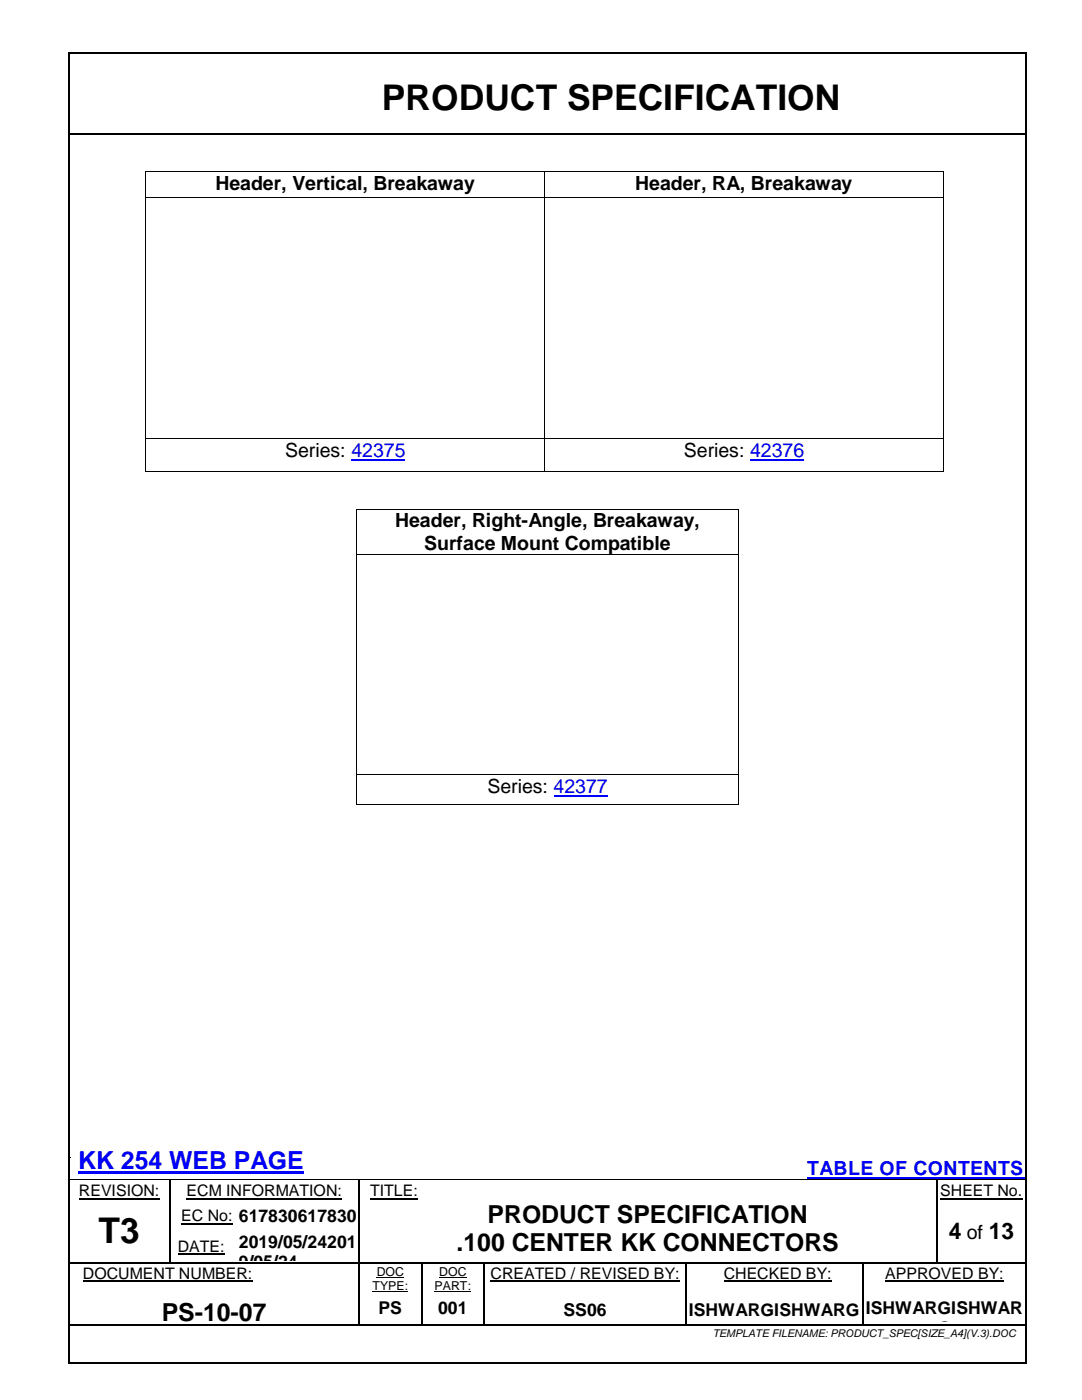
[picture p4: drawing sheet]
<svg xmlns="http://www.w3.org/2000/svg" width="216mm" height="279mm" viewBox="0 0 216 279" stroke-linecap="round" stroke-linejoin="round" font-family="sans-serif">
<defs><g id="words">
<g font-size="7.1">
<text x="76.2" y="22">PRODUCT SPECIFICATION</text>
<text x="19.6" y="248.1">T3</text>
</g>
<text font-size="5" fill="#00f" x="15.6" y="233.3">KK 254 WEB PAGE</text>
<g font-size="5">
<text x="97.3" y="244">PRODUCT SPECIFICATION</text>
<text x="91.1" y="249.7">.100 CENTER KK CONNECTORS</text>
<text x="32.3" y="263.6">PS-10-07</text>
</g>
<g font-size="4.6">
<text x="189.3" y="247.3">4</text>
<text x="197.3" y="247.3">13</text>
</g>
<g font-size="3.9">
<text x="43" y="37.9">Header, Vertical, Breakaway</text>
<text x="126.8" y="37.9">Header, RA, Breakaway</text>
<text x="56.9" y="91.2">Series: 42375</text>
<text x="136.5" y="91.2">Series: 42376</text>
<text x="78.8" y="105.3">Header, Right-Angle, Breakaway,</text>
<text x="84.6" y="109.7">Surface Mount Compatible</text>
<text x="97.3" y="158.2">Series: 42377</text>
<text x="192.9" y="247.3">of</text>
</g>
<text font-size="3.9" fill="#00f" x="161.1" y="234.6">TABLE OF CONTENTS</text>
<g font-size="3.5">
<text x="47.7" y="249">2019/05/24201</text>
<text x="47.7" y="253.1">9/05/24</text>
<text x="75.5" y="262.2">PS</text>
<text x="87.4" y="262.2">001</text>
<text x="112.5" y="262.5">SS06</text>
<text x="137.5" y="262.5">ISHWARGISHWARG</text>
<text x="172.8" y="262.2">ISHWARGISHWAR</text>
<text x="187.1" y="266.3">G</text>
</g>
<g font-size="3.2">
<text x="15.7" y="238.8">REVISION:</text>
<text x="37.2" y="238.8">ECM INFORMATION:</text>
<text x="73.9" y="238.8">TITLE:</text>
<text x="187.6" y="238.8">SHEET No.</text>
<text x="36.2" y="243.7">EC No: 617830617830</text>
<text x="35.5" y="249.8">DATE:</text>
<text x="16.6" y="255.3">DOCUMENT NUMBER:</text>
<text x="97.9" y="255.3">CREATED / REVISED BY:</text>
<text x="144.4" y="255.3">CHECKED BY:</text>
<text x="176.6" y="255.3">APPROVED BY:</text>
</g>
<g font-size="2.5">
<text x="74.3" y="257.5">TYPE:</text>
<text x="75.2" y="254.6">DOC</text>
<text x="86.7" y="257.5">PART:</text>
<text x="87.6" y="254.6">DOC</text>
</g>
<text font-size="2.1" x="142.2" y="266.9">TEMPLATE FILENAME: PRODUCT_SPEC[SIZE_A4](V.3).DOC</text>
</g></defs>
<g fill="#000">
<path d="M14 26.5h.3v.4h-.3z" fill-rule="evenodd"/>
<path d="M14 26.5h.3v.4h-.3z" fill-rule="evenodd"/>
<path d="M203.9 26.5h.3v.4h-.3z" fill-rule="evenodd"/>
<path d="M203.9 26.5h.3v.4h-.3z" fill-rule="evenodd"/>
</g>
<path d="M14.3 26.7h190.2" fill="none" stroke="#000" stroke-width=".34"/>
<path d="M15.6 233.8h45v.5h-45z" fill-rule="evenodd" fill="#00f"/>
<path d="M161.1 235.2h43.3" fill="none" stroke="#00f" stroke-width=".38"/>
<g fill="#000">
<path d="M29 34.2h.2v.2h-.2z" fill-rule="evenodd"/>
<path d="M29 34.2h.2v.2h-.2z" fill-rule="evenodd"/>
<path d="M29 39.4h.2v.1h-.2z" fill-rule="evenodd"/>
<path d="M108.6 34.2h.1v.2h-.1z" fill-rule="evenodd"/>
<path d="M108.6 39.4h.1v.1h-.1z" fill-rule="evenodd"/>
<path d="M188.2 34.2h.1v.2h-.1z" fill-rule="evenodd"/>
<path d="M188.2 34.2h.1v.2h-.1z" fill-rule="evenodd"/>
<path d="M188.2 39.4h.1v.1h-.1z" fill-rule="evenodd"/>
<path d="M29 87.4h.2v.2h-.2z" fill-rule="evenodd"/>
<path d="M29 94.1h.2v.2h-.2z" fill-rule="evenodd"/>
<path d="M29 94.1h.2v.2h-.2z" fill-rule="evenodd"/>
<path d="M108.6 87.4h.1v.2h-.1z" fill-rule="evenodd"/>
<path d="M108.6 94.1h.1v.2h-.1z" fill-rule="evenodd"/>
<path d="M188.2 87.4h.1v.2h-.1z" fill-rule="evenodd"/>
<path d="M188.2 94.1h.1v.2h-.1z" fill-rule="evenodd"/>
<path d="M188.2 94.1h.1v.2h-.1z" fill-rule="evenodd"/>
<path d="M71.1 101.5h.2v.2h-.2z" fill-rule="evenodd"/>
<path d="M71.1 101.5h.2v.2h-.2z" fill-rule="evenodd"/>
<path d="M71.1 110.6h.2v.2h-.2z" fill-rule="evenodd"/>
<path d="M147.2 101.5h.2v.2h-.2z" fill-rule="evenodd"/>
<path d="M147.2 101.5h.2v.2h-.2z" fill-rule="evenodd"/>
<path d="M147.2 110.6h.2v.2h-.2z" fill-rule="evenodd"/>
<path d="M71.1 154.5h.2v.1h-.2z" fill-rule="evenodd"/>
<path d="M147.2 154.5h.2v.1h-.2z" fill-rule="evenodd"/>
<path d="M71.1 160.5h.2v.2h-.2z" fill-rule="evenodd"/>
<path d="M71.1 160.5h.2v.2h-.2z" fill-rule="evenodd"/>
<path d="M147.2 160.5h.2v.2h-.2z" fill-rule="evenodd"/>
<path d="M147.2 160.5h.2v.2h-.2z" fill-rule="evenodd"/>
<path d="M14 230.8h.1v.2h-.1z" fill-rule="evenodd"/>
<path d="M14 235.4h.1v.1h-.1z" fill-rule="evenodd"/>
<path d="M14 235.4h.1v.1h-.1z" fill-rule="evenodd"/>
<path d="M33.7 235.5h.3v.3h-.3z" fill-rule="evenodd"/>
<path d="M33.7 235.4h.2v.1h-.2z" fill-rule="evenodd"/>
<path d="M33.7 239.5h.3v.2h-.3z" fill-rule="evenodd"/>
<path d="M71.6 235.5h.2v.3h-.2z" fill-rule="evenodd"/>
<path d="M71.6 235.4h.1v.1h-.1z" fill-rule="evenodd"/>
<path d="M71.6 239.5h.2v.2h-.2z" fill-rule="evenodd"/>
<path d="M110 235.4h.2v.1h-.2z" fill-rule="evenodd"/>
<path d="M186.8 235.5h.2v.3h-.2z" fill-rule="evenodd"/>
<path d="M186.8 235.4h.1v.1h-.1z" fill-rule="evenodd"/>
<path d="M186.8 239.5h.2v.2h-.2z" fill-rule="evenodd"/>
<path d="M33.7 245.5h.3v.3h-.3z" fill-rule="evenodd"/>
<path d="M33.7 251.8h.3v.3h-.3z" fill-rule="evenodd"/>
<path d="M46.4 251.8h.3v.3h-.3z" fill-rule="evenodd"/>
<path d="M71.6 245.5h.2v.3h-.2z" fill-rule="evenodd"/>
<path d="M71.6 251.8h.2v.5h-.2z" fill-rule="evenodd"/>
<path d="M71.6 258.5h.2v.5h-.2z" fill-rule="evenodd"/>
<path d="M84 252.1h.3v.2h-.3z" fill-rule="evenodd"/>
<path d="M84 251.8h.3v.3h-.3z" fill-rule="evenodd"/>
<path d="M84 258.5h.3v.5h-.3z" fill-rule="evenodd"/>
<path d="M96.5 252.1h.3v.2h-.3z" fill-rule="evenodd"/>
<path d="M96.5 251.8h.3v.3h-.3z" fill-rule="evenodd"/>
<path d="M96.5 258.5h.3v.5h-.3z" fill-rule="evenodd"/>
<path d="M136.8 252.1h.3v.2h-.3z" fill-rule="evenodd"/>
<path d="M136.8 251.8h.3v.3h-.3z" fill-rule="evenodd"/>
<path d="M136.8 258.5h.3v.5h-.3z" fill-rule="evenodd"/>
<path d="M172 252.1h.3v.2h-.3z" fill-rule="evenodd"/>
<path d="M172 251.8h.3v.3h-.3z" fill-rule="evenodd"/>
<path d="M172 258.5h.3v.5h-.3z" fill-rule="evenodd"/>
<path d="M186.8 245.5h.2v.3h-.2z" fill-rule="evenodd"/>
<path d="M186.8 251.8h.2v.3h-.2z" fill-rule="evenodd"/>
<path d="M26.4 264.2h.3v.4h-.3z" fill-rule="evenodd"/>
<path d="M38.9 264.2h.3v.4h-.3z" fill-rule="evenodd"/>
<path d="M71.6 264.2h.3v.4h-.3z" fill-rule="evenodd"/>
<path d="M84 264.2h.4v.4h-.4z" fill-rule="evenodd"/>
<path d="M96.5 264.2h.4v.4h-.4z" fill-rule="evenodd"/>
<path d="M136.8 264.2h.4v.4h-.4z" fill-rule="evenodd"/>
<path d="M172 264.2h.4v.4h-.4z" fill-rule="evenodd"/>
</g>
<path d="M15.7 239.2h16.1M37.2 239.2h31M73.9 239.2h9.5M187.6 239.2h16.4M16.6 255.7h33.8M35.5 250.2h9.3M36.2 244.2h10.2M97.9 255.7h37.8M144.4 255.7h21.5M176.6 255.7h23.7" fill="none" stroke="#000" stroke-width=".21"/>
<g fill="none" stroke="#000" stroke-width=".2">
<path d="M29.1 34.4v5M29.1 39.5v47.9M29.2 34.3h79.4M29.2 39.5h79.4M108.6 34.4v5M108.6 39.5v47.9M108.7 34.3h79.5M108.7 39.5h79.5M188.2 34.4v5M188.2 39.5v47.9M29.1 87.6v6.5M29.2 87.5h79.4"/>
<path d="M29.2 94.2h79.4M108.6 87.6v6.5M108.7 87.5h79.5M108.7 94.2h79.5M188.2 87.6v6.5M71.2 101.7v8.9M71.2 110.8v43.7M71.3 101.6h75.9M71.3 110.7h75.9M147.3 101.7v8.9M147.3 110.8v43.7M71.2 154.6v5.9"/>
<path d="M71.3 154.5h75.9M147.3 154.6v5.9M71.3 160.6h75.9M14.1 235.5h19.6M33.9 235.5h37.7M71.7 235.5h38.3M110.2 235.5h76.6M186.9 235.5h17.6M74.3 257.8h7.2M75.2 255h5.4M86.7 257.8h7.3M87.6 255h5.5"/>
</g>
<g fill="none" stroke="#000" stroke-width=".25">
<path d="M33.8 235.8v3.7M33.8 239.7v5.8M71.7 235.8v3.7M71.7 239.7v5.8M186.9 235.8v3.7M186.9 239.7v5.8M14 252h19.7M33.8 245.8v6M34 252h12.4M46.7 252h24.9M71.7 245.8v6M71.7 252.3v6.2"/>
<path d="M71.7 259v5.2M71.8 252h12.2M84.2 252.3v6.2M84.2 259v5.2M84.3 252h12.2M96.7 252.3v6.2M96.7 259v5.2M96.8 252h40M137 252.3v6.2M137 259v5.2M137.1 252h34.9M172.2 252.3v6.2"/>
<path d="M172.2 259v5.2M172.3 252h14.5M186.9 245.8v6M187 252h17.5"/>
</g>
<path d="M14 264.4h12.4M26.7 264.4h12.2M39.2 264.4h32.4M71.9 264.4h12.1M84.4 264.4h12.1M96.9 264.4h39.9M137.2 264.4h34.8M172.4 264.4h32.1" fill="none" stroke="#000" stroke-width=".34"/>
<path d="M70.1 91.8h10.8M149.7 91.8h10.7M110.5 158.8h10.7" fill="none" stroke="#00f" stroke-width=".3"/>
<g fill="#fff">
<path d="M50.8 41.9h38.1v41.8h-38.1z" fill-rule="evenodd"/>
<path d="M128.9 41.4h45v44.4h-45z" fill-rule="evenodd"/>
</g>
<g fill="#000">
<path d="M13.6 10.3h.4v.4h-.4z" fill-rule="evenodd"/>
<path d="M13.6 10.3h.4v.4h-.4z" fill-rule="evenodd"/>
<path d="M204.5 10.3h.3v.4h-.3z" fill-rule="evenodd"/>
<path d="M204.5 10.3h.3v.4h-.3z" fill-rule="evenodd"/>
<path d="M13.6 271.8h.4v.4h-.4z" fill-rule="evenodd"/>
<path d="M13.6 271.8h.4v.4h-.4z" fill-rule="evenodd"/>
<path d="M204.5 271.8h.3v.4h-.3z" fill-rule="evenodd"/>
<path d="M204.5 271.8h.3v.4h-.3z" fill-rule="evenodd"/>
</g>
<path d="M13.8 10.7v261.1M14 10.5h190.5M204.7 10.7v261.1M14 272h190.5" fill="none" stroke="#000" stroke-width=".34"/>
<use href="#words"/>
</svg>
